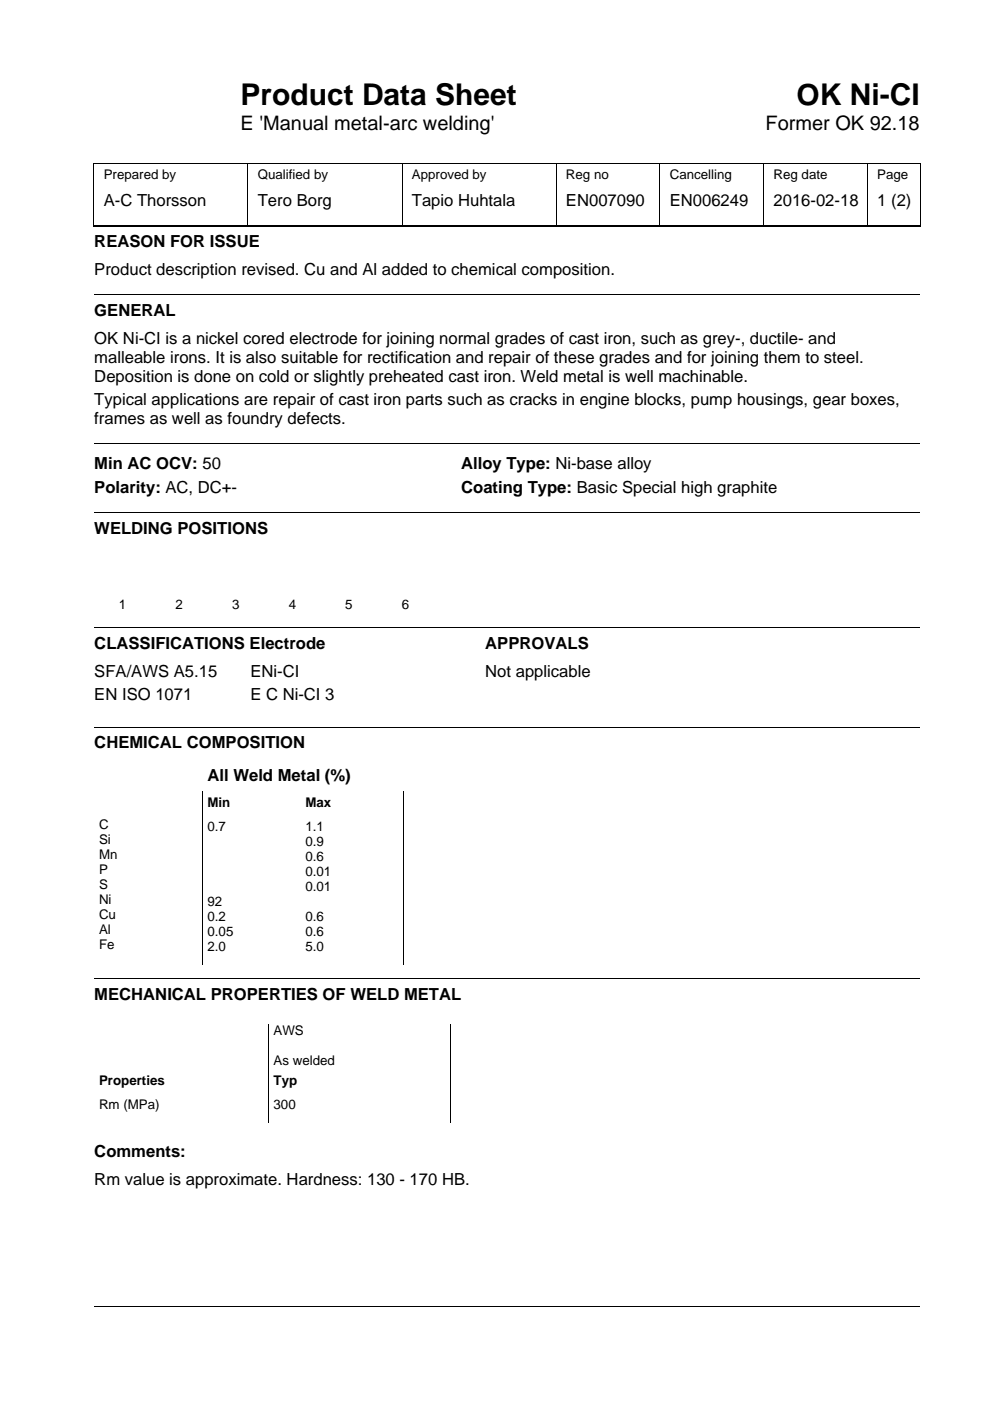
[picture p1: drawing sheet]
<svg xmlns="http://www.w3.org/2000/svg" width="210mm" height="297mm" viewBox="0 0 210 297" stroke-linecap="round" stroke-linejoin="round" font-family="sans-serif">
<defs><g id="words">
<g font-size="6.3">
<text x="51" y="22.2">Product Data Sheet</text>
<text x="168.9" y="22.2">OK Ni-CI</text>
</g>
<g font-size="4.2">
<text x="51" y="27.6">E 'Manual metal-arc welding'</text>
<text x="162.3" y="27.6">Former OK 92.18</text>
</g>
<g font-size="3.5">
<text x="22" y="43.7">A-C Thorsson</text>
<text x="54.7" y="43.7">Tero Borg</text>
<text x="87.3" y="43.7">Tapio Huhtala</text>
<text x="120" y="43.7">EN007090</text>
<text x="142" y="43.7">EN006249</text>
<text x="164" y="43.7">2016-02-18</text>
<text x="186" y="43.7">1 (2)</text>
<text x="20" y="52.4">REASON FOR ISSUE</text>
<text x="20" y="58.4">Product description revised. Cu and Al added to chemical composition.</text>
<text x="20" y="67">GENERAL</text>
<text x="20" y="73">OK Ni-CI is a nickel cored electrode for joining normal grades of cast iron, such as grey-, ductile- and</text>
<text x="20" y="77">malleable irons. It is also suitable for rectification and repair of these grades and for joining them to steel.</text>
<text x="20" y="80.9">Deposition is done on cold or slightly preheated cast iron. Weld metal is well machinable.</text>
<text x="20" y="85.9">Typical applications are repair of cast iron parts such as cracks in engine blocks, pump housings, gear boxes,</text>
<text x="20" y="89.9">frames as well as foundry defects.</text>
<text x="20" y="99.5">Min AC OCV: 50</text>
<text x="97.8" y="99.5">Alloy Type: Ni-base alloy</text>
<text x="20" y="104.5">Polarity: AC, DC+-</text>
<text x="97.8" y="104.5">Coating Type: Basic Special high graphite</text>
<text x="20" y="113.1">WELDING POSITIONS</text>
<text x="20" y="137.5">CLASSIFICATIONS Electrode</text>
<text x="102.9" y="137.5">APPROVALS</text>
<text x="20" y="143.5">SFA/AWS A5.15</text>
<text x="53.1" y="143.5">ENi-CI</text>
<text x="102.9" y="143.5">Not applicable</text>
<text x="20" y="148.4">EN ISO 1071</text>
<text x="53.1" y="148.4">E C Ni-CI 3</text>
<text x="20" y="158.7">CHEMICAL COMPOSITION</text>
<text x="44" y="165.6">All Weld Metal (%)</text>
<text x="20" y="212">MECHANICAL PROPERTIES OF WELD METAL</text>
<text x="20" y="245.4">Comments:</text>
<text x="20" y="251.3">Rm value is approximate. Hardness: 130 - 170 HB.</text>
</g>
<g font-size="2.8">
<text x="22" y="38">Prepared by</text>
<text x="54.7" y="38">Qualified by</text>
<text x="87.3" y="38">Approved by</text>
<text x="120" y="38">Reg no</text>
<text x="142" y="38">Cancelling</text>
<text x="164" y="38">Reg date</text>
<text x="186" y="38">Page</text>
<text x="25.2" y="129.1">1</text>
<text x="37.2" y="129.1">2</text>
<text x="49.2" y="129.1">3</text>
<text x="61.2" y="129.1">4</text>
<text x="73.2" y="129.1">5</text>
<text x="85.2" y="129.1">6</text>
<text x="44" y="171">Min</text>
<text x="64.8" y="171">Max</text>
<text x="21" y="175.8">C</text>
<text x="21" y="179">Si</text>
<text x="44" y="176.2">0.7</text>
<text x="64.8" y="176.2">1.1</text>
<text x="64.8" y="179.4">0.9</text>
<text x="21" y="182.2">Mn</text>
<text x="21" y="185.4">P</text>
<text x="64.8" y="182.5">0.6</text>
<text x="64.8" y="185.7">0.01</text>
<text x="21" y="188.5">S</text>
<text x="21" y="191.7">Ni</text>
<text x="64.8" y="188.9">0.01</text>
<text x="21" y="194.9">Cu</text>
<text x="44" y="192.1">92</text>
<text x="44" y="195.2">0.2</text>
<text x="64.8" y="195.2">0.6</text>
<text x="21" y="198.1">Al</text>
<text x="21" y="201.2">Fe</text>
<text x="44" y="198.4">0.05</text>
<text x="44" y="201.6">2.0</text>
<text x="64.8" y="198.4">0.6</text>
<text x="64.8" y="201.6">5.0</text>
<text x="58" y="219.4">AWS</text>
<text x="58" y="225.8">As welded</text>
<text x="21" y="229.9">Properties</text>
<text x="58" y="229.9">Typ</text>
<text x="21" y="235.1">Rm (MPa)</text>
<text x="58" y="235.1">300</text>
</g>
</g></defs>
<g fill="none" stroke="#000" stroke-width=".21">
<path d="M19.9 34.5v13.5M20 34.6h175M52.6 34.7v13.1M85.2 34.7v13.1M117.9 34.7v13.1M139.9 34.7v13.1M161.9 34.7v13.1M183.9 34.7v13.1M195.1 34.5v13.5M20 47.9h175M20 62.5h175M20 94h175"/>
<path d="M20 108.6h175M20 133h175M20 154.2h175M43 167.7v36.8M85.6 167.7v36.8M20 207.6h175M57 217.1v20.9M95.6 217.1v20.9M20 277h175"/>
</g>
<use href="#words"/>
</svg>
